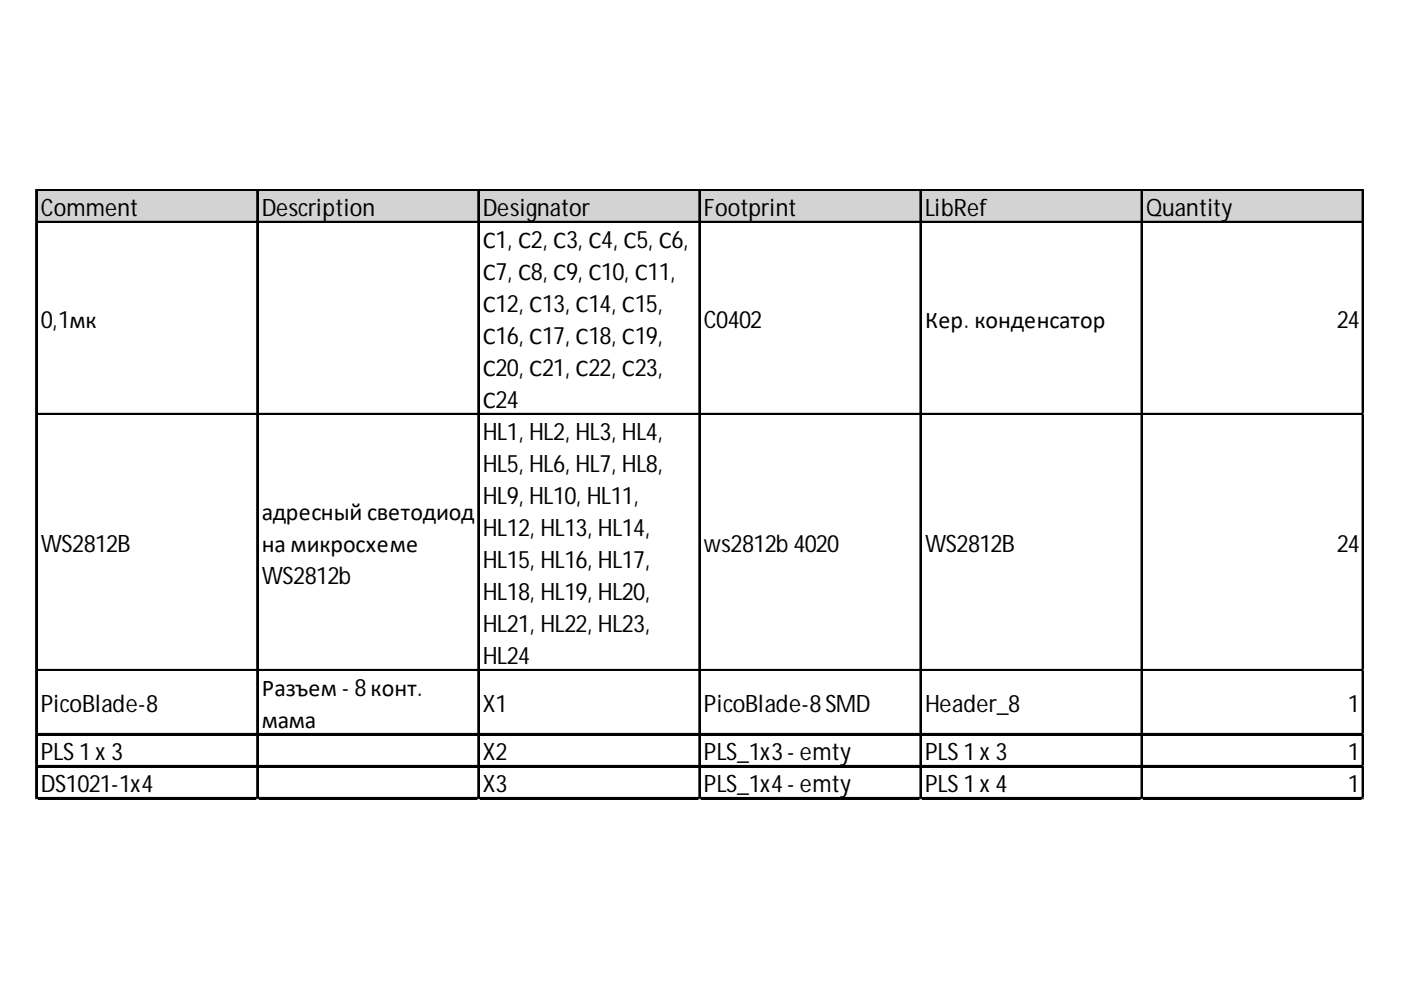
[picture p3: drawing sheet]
<svg xmlns="http://www.w3.org/2000/svg" width="297mm" height="210mm" viewBox="0 0 297 210" stroke-linecap="round" stroke-linejoin="round" font-family="sans-serif">
<defs><g id="words">
<g font-size="5.1">
<text x="8.6" y="45.7">Comment</text>
<text x="55.5" y="45.7">Description</text>
<text x="102.4" y="45.7">Designator</text>
<text x="149.3" y="45.7">Footprint</text>
<text x="196.1" y="45.7">LibRef</text>
<text x="243" y="45.7">Quantity</text>
<text x="102.4" y="52.5">С1, С2, С3, С4, С5, С6,</text>
<text x="102.4" y="59.3">С7, С8, С9, С10, С11,</text>
<text x="8.6" y="69.5">0,1мк</text>
<text x="102.4" y="66.1">С12, С13, С14, С15,</text>
<text x="149.3" y="69.5">C0402</text>
<text x="196.1" y="69.5">Кер. конденсатор</text>
<text x="283.4" y="69.5">24</text>
<text x="102.4" y="72.9">С16, С17, С18, С19,</text>
<text x="102.4" y="79.6">С20, С21, С22, С23,</text>
<text x="102.4" y="86.4">С24</text>
<text x="102.4" y="93.2">HL1, HL2, HL3, HL4,</text>
<text x="102.4" y="100">HL5, HL6, HL7, HL8,</text>
<text x="102.4" y="106.8">HL9, HL10, HL11,</text>
<text x="55.5" y="110.2">адресный светодиод</text>
<text x="102.4" y="113.6">HL12, HL13, HL14,</text>
<text x="8.6" y="117">WS2812B</text>
<text x="55.5" y="117">на микросхеме</text>
<text x="149.3" y="117">ws2812b 4020</text>
<text x="196.1" y="117">WS2812B</text>
<text x="283.4" y="117">24</text>
<text x="55.5" y="123.8">WS2812b</text>
<text x="102.4" y="120.4">HL15, HL16, HL17,</text>
<text x="102.4" y="127.2">HL18, HL19, HL20,</text>
<text x="102.4" y="133.9">HL21, HL22, HL23,</text>
<text x="102.4" y="140.7">HL24</text>
<text x="55.5" y="147.5">Разъем - 8конт.</text>
<text x="8.6" y="150.9">PicoBlade-8</text>
<text x="55.5" y="154.3">мама</text>
<text x="102.4" y="150.9">X1</text>
<text x="149.3" y="150.9">PicoBlade-8SMD</text>
<text x="196.1" y="150.9">Header_8</text>
<text x="285.8" y="150.9">1</text>
<text x="8.6" y="161.1">PLS1x 3</text>
<text x="102.4" y="161.1">X2</text>
<text x="149.3" y="161.1">PLS_1x3- emty</text>
<text x="196.1" y="161.1">PLS1x 3</text>
<text x="285.8" y="161.1">1</text>
<text x="8.6" y="167.9">DS1021-1x4</text>
<text x="102.4" y="167.9">X3</text>
<text x="149.3" y="167.9">PLS_1x4- emty</text>
<text x="196.1" y="167.9">PLS1x 4</text>
<text x="285.8" y="167.9">1</text>
</g>
</g></defs>
<path d="M7.9 40.5h281.3v6.8h-281.3z" fill="#d3d3d3"/>
<g fill="none" stroke="#000" stroke-width=".34">
<path d="M7.6 40.2v129.3M7.8 40.2v129.3M8 40.2h281.2M8 40.4h281.2M8 47h281.2M8 47.1h281.2M54.5 40.5v129M54.7 40.5v129M101.4 40.5v129M101.5 40.5v129M148.2 40.5v129M148.4 40.5v129"/>
<path d="M195.1 40.5v129M195.3 40.5v129M242 40.5v129M242.1 40.5v129M288.8 40.5v129M289 40.5v129M8 87.7h281.2M8 87.9h281.2M8 142h281.2M8 142.2h281.2M8 155.6h281.2M8 155.7h281.2"/>
<path d="M8 162.3h281.2M8 162.5h281.2M8 169.1h281.2M8 169.3h281.2"/>
</g>
<path d="M7.6 169.5h.1" fill="none" stroke="#d4d4d4" stroke-width=".34"/>
<path d="M7.6 169.5h.4z" fill="#d4d4d4"/>
<path d="M54.5 169.5h.1" fill="none" stroke="#d4d4d4" stroke-width=".34"/>
<path d="M54.5 169.5h.3z" fill="#d4d4d4"/>
<path d="M101.4 169.5h.1" fill="none" stroke="#d4d4d4" stroke-width=".34"/>
<path d="M101.4 169.5h.3z" fill="#d4d4d4"/>
<path d="M148.2 169.5h.1" fill="none" stroke="#d4d4d4" stroke-width=".34"/>
<path d="M148.2 169.5h.4z" fill="#d4d4d4"/>
<path d="M195.1 169.5h.1" fill="none" stroke="#d4d4d4" stroke-width=".34"/>
<path d="M195.1 169.5h.3z" fill="#d4d4d4"/>
<path d="M242 169.5h.1" fill="none" stroke="#d4d4d4" stroke-width=".34"/>
<path d="M242 169.5h.3z" fill="#d4d4d4"/>
<path d="M288.8 169.5h.1" fill="none" stroke="#d4d4d4" stroke-width=".34"/>
<path d="M288.8 169.5h.4z" fill="#d4d4d4"/>
<path d="M289.2 87.7h.1" fill="none" stroke="#d4d4d4" stroke-width=".34"/>
<path d="M289.2 87.7v.3z" fill="#d4d4d4"/>
<path d="M289.2 142h.1" fill="none" stroke="#d4d4d4" stroke-width=".34"/>
<path d="M289.2 142v.3z" fill="#d4d4d4"/>
<path d="M289.2 155.6h.1" fill="none" stroke="#d4d4d4" stroke-width=".34"/>
<path d="M289.2 155.6v.3z" fill="#d4d4d4"/>
<path d="M289.2 162.3h.1" fill="none" stroke="#d4d4d4" stroke-width=".34"/>
<path d="M289.2 162.3v.4z" fill="#d4d4d4"/>
<path d="M289.2 169.1h.1" fill="none" stroke="#d4d4d4" stroke-width=".34"/>
<path d="M289.2 169.1v.4z" fill="#d4d4d4"/>
<use href="#words"/>
</svg>
